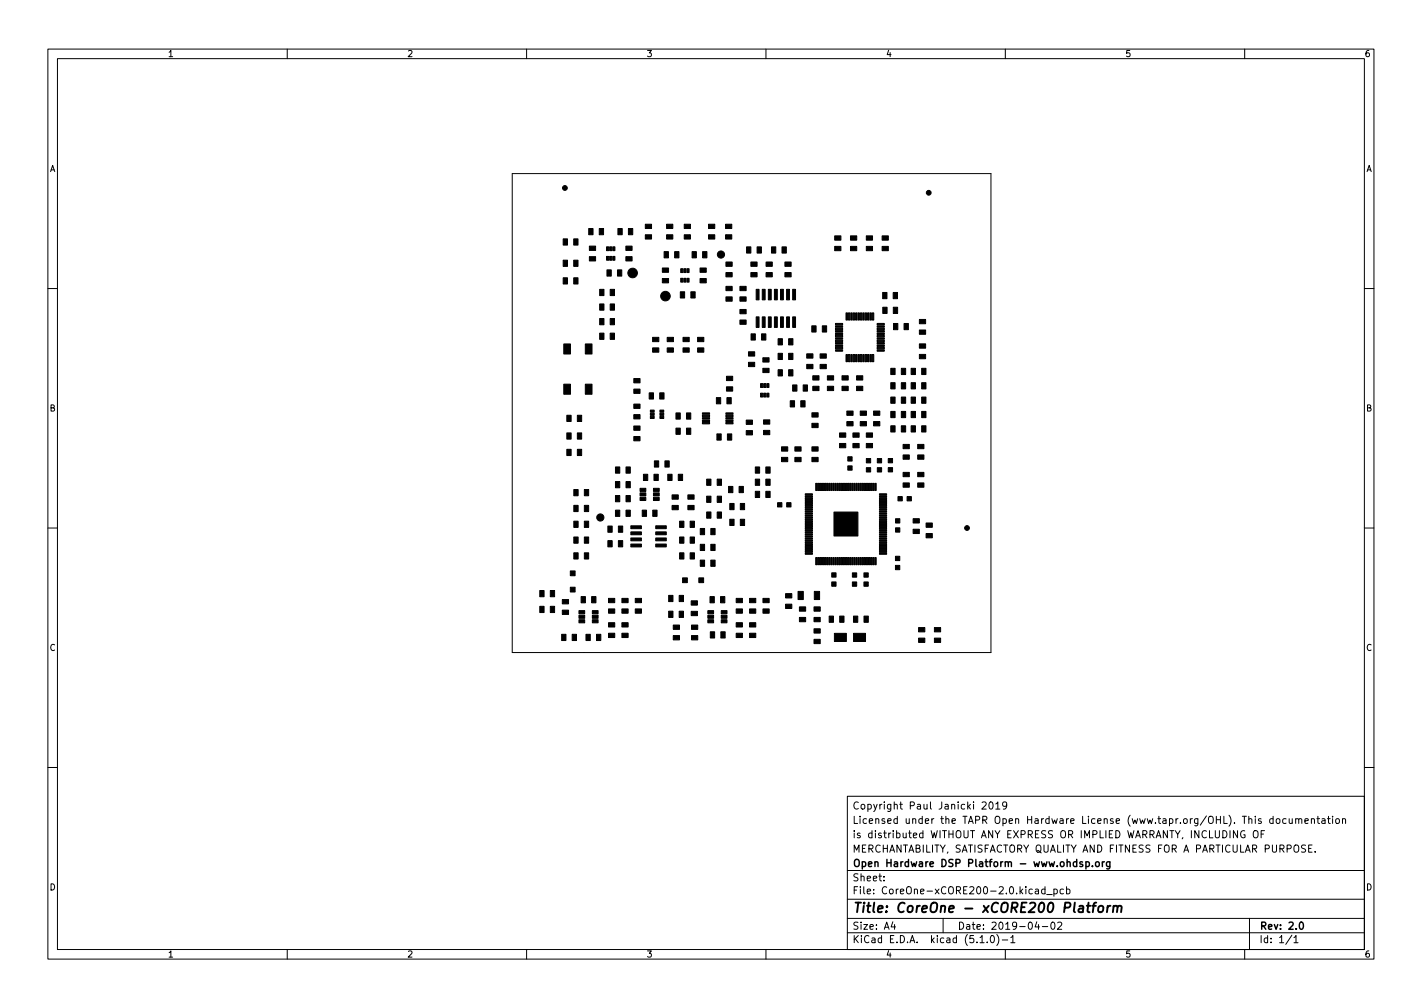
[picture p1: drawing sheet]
<svg xmlns="http://www.w3.org/2000/svg" width="297mm" height="210mm" viewBox="0 0 297 210" stroke-linecap="round" stroke-linejoin="round" font-family="sans-serif">
<defs><g id="words">
<text font-size="2.8" x="178" y="190.6">Title: CoreOne - xCORE200 Platform</text>
<g font-size="2.1">
<text x="178" y="172">Licensed under the TAPR Open Hardware License (www.tapr.org/OHL). This documentation</text>
<text x="178" y="169">Copyright Paul Janicki 2019</text>
<text x="178" y="178">MERCHANTABILITY, SATISFACTORY QUALITY AND FITNESS FOR A PARTICULAR PURPOSE.</text>
<text x="178" y="175">is distributed WITHOUT ANY EXPRESS OR IMPLIED WARRANTY, INCLUDING OF</text>
<text x="178" y="184">Sheet:</text>
<text x="178" y="181">Open Hardware DSP Platform - www.ohdsp.org</text>
<text x="178" y="186.7">File: CoreOne-xCORE200-2.0.kicad_pcb</text>
<text x="178" y="196.9">KiCad E.D.A. kicad (5.1.0)-1</text>
<text x="178" y="194.1">Size: A4</text>
<text x="200" y="194.1">Date: 2019-04-02</text>
<text x="263" y="194.1">Rev: 2.0</text>
<text x="263" y="196.9">Id: 1/1</text>
</g>
<g font-size="1.8">
<text x="35" y="11.9">1</text>
<text x="85" y="11.9">2</text>
<text x="135" y="11.9">3</text>
<text x="185" y="11.9">4</text>
<text x="235" y="11.9">5</text>
<text x="285" y="11.9">6</text>
<text x="10.3" y="35.9">A</text>
<text x="285.3" y="35.9">A</text>
<text x="10.3" y="85.9">B</text>
<text x="285.3" y="85.9">B</text>
<text x="10.3" y="135.9">C</text>
<text x="285.3" y="135.9">C</text>
<text x="10.3" y="185.9">D</text>
<text x="285.3" y="185.9">D</text>
<text x="35" y="199.9">1</text>
<text x="85" y="199.9">2</text>
<text x="135" y="199.9">3</text>
<text x="185" y="199.9">4</text>
<text x="235" y="199.9">5</text>
<text x="285" y="199.9">6</text>
</g>
</g></defs>
<g fill="none" stroke="#000" stroke-width=".21">
<path d="M10 10.2h277v190.1h-277zM12 12.2h273v186.1h-273zM60 10.2v2M110 10.2v2M160 10.2v2M210 10.2v2M260 10.2v2M107 36.2h100v100h-100zM10 60.2h2M285 60.2h2M10 110.2h2M285 110.2h2"/>
<path d="M10 160.2h2M177 166.3h108v32h-108zM205.1 167.6l.6-.2 .3 .5-.9 1h.9M206.7 167.6l.2-.2a.8 .8 0 0 1 .6 .8 .8 .8 0 0 1-.6 .7l-.2-.1-.1-.4zM208 167.9l.4-.5v1.5M208 168.9h.9M210.3 168.1l-.3 .3-.4-.1-.2-.2 .2-.6 .4-.1 .2 .2a.99 .99 0 0 1-.3 1.3h-.3M258.5 173.4v1.5l-.9-1.5v1.5M260 173.5a.7 .7 0 0 0-.9 .7 .7 .7 0 0 0 .9 .7l.1-.6h-.3M262 173.5l.1-.1a.5 .5 0 0 1 .7 .5v.5a.5 .5 0 0 1-.5 .6 .5 .5 0 0 1-.5-.6v-.5zM263.4 174.1h.5M264.1 173.4h-.7v1.5"/>
<path d="M265.9 171l-.4-.1-.3 .3 .2 .7h.5M265.9 170.4v1.5M266.7 171l.4-.1 .3 .3v.4l-.3 .3h-.4l-.1-.3zM268.6 171l-.4-.1-.3 .3 .2 .7h.5M269.3 170.9l.1 1h.3l.2-.1M269.9 170.9v1M270.6 171.1l.3-.2 .3 .1 .1 .9M270.6 170.9v1M271.3 171.1l.2-.2 .4 .1v.9M272.6 171.4l.7-.1-.1-.3-.4-.1-.2 .2v.8h.6M272.7 176.5l-.6-.1-.2 .3 .1 .4 .6 .3v.4l-.2 .1h-.5M273.4 177.1h.5"/>
<path d="M273.9 171.1l.2-.2 .4 .1 .1 .9M273.9 170.9v1M274.1 176.4h-.7v1.5h.7M274.7 177.8v.1M275.1 170.9h.5M275.3 170.4v1.3l.3 .2M276.1 171h.6l.1 .9M276.8 171.3l-.5 .1-.2 .2 .2 .3h.5M277.3 170.9h.6M277.5 170.4v1.3l.4 .2M278.4 170.4v.2M278.4 170.9v1"/>
<path d="M279.1 171l.4-.1 .3 .3v.4l-.3 .3h-.4l-.1-.3zM280.4 171.1l.2-.2 .4 .1 .1 .9M280.4 170.9v1M285 160.2h2M60 198.3v2M110 198.3v2M160 198.3v2M177 194.8h108M177 191.8h108M177 187.8h108M177 181.8h108M184.6 183.8v.1"/>
<path d="M184.6 183v.1M186.5 192.5l-.4 1h1M186.9 193v1M197 191.8v3M204.7 195.8l.4-.5v1.5M204.7 196.8h.9M206.2 196.7v.1M207 195.5l.2-.2a.8 .8 0 0 1 .5 .8 .8 .8 0 0 1-.5 .7l-.2-.1-.1-.4zM208.2 195.1a1.72 1.72 0 0 1 0 2.3M209.4 196.3h1.1M210 198.3v2M211.1 195.8l.5-.5v1.5"/>
<path d="M211.1 196.8h.9M216.3 185.7h.6v.9M216.6 192.5l-.4 1h.9M216.9 186l-.5 .1-.2 .2 .2 .3h.5M216.9 193v1M217.7 193.5h1.2M218.3 185.7l-.4-.1-.3 .3 .1 .7h.6M218.3 185.1v1.5M218.6 186.8h1.2M219.6 192.7l.3-.2a.8 .8 0 0 1 .5 .8 .8 .8 0 0 1-.5 .7l-.3-.1-.1-.4zM220.1 185.7l.5-.1 .3 .3-.2 .7h-.6M220.1 185.6v1.5"/>
<path d="M220.9 192.7l.6-.2 .3 .5-.9 1h.9M222.1 185.7l-.4-.1-.3 .3 .2 .7h.5M222.8 185.7l.4-.1 .3 .3-.1 .7h-.6M222.8 185.1v1.5M260 198.3v2M261 191.8v6.5M269.9 195.3l-1.3 1.9M270.3 195.8l.4-.5v1.5M270.3 196.8h.8"/>
</g>
<path d="M226.8 179.9v1.5M230.3 179.9v1M230.7 179.9l-.4 .3M231.8 179.9v1.2l-.2 .3h-.4M226.1 180l-.3-.1-.2 .2v.3l.5 .1v.4h-.5M226.8 180l.5-.1 .3 .3-.2 .7h-.6M228.2 180.8v.1M228.9 180.1l.2-.2 .5 .2v.5l-.1 .3h-.4l-.2-.1zM231.8 180l-.4-.1-.3 .3 .2 .7h.5M271.6 192.6l.2-.1a.8 .8 0 0 1 .5 .8 .8 .8 0 0 1-.5 .7 1 1 0 0 1-.2-1.4z" fill="none" stroke="#000" stroke-width=".3"/>
<path d="M227 189.1h.8M227.4 188.5l-.2 1.7v.2l.4 .1M228.2 189.1h.7M229 188.5l-.4 .1-.1 .1-.2 1.8M229.6 189.3l.1-.1a.5 .5 0 0 1 .8 .3l-.1 .6-.2 .3a.5 .5 0 0 1-.8-.3zM231.4 189.1l-.2 1.4M232 189.1l-.4 .1-.3 .3M232.6 189.3l.3-.2 .5 .1-.1 1.3M232.6 189.1l-.1 1.4M233.5 189.4a.5 .5 0 0 1 .7-.2v1.3" fill="none" stroke="#000" stroke-width=".4"/>
<g fill="#000" stroke="#000" stroke-width=".21">
<path d="M117.6 49.9h.9v1.3h-.9zM117.6 54.3h.9v1.3h-.9zM117.6 58h.9v1.3h-.9zM119.8 49.9h.9v1.3h-.9zM119.8 54.3h.9v1.3h-.9zM119.8 58h.9v1.3h-.9zM123 47.7h.9v1.3h-.9zM123.1 51.4h1.3v.9h-1.3zM123.1 53.6h1.3v.9h-1.3zM125.2 47.7h.9v1.3h-.9zM126.7 53.5h.4v.8h-.4zM126.7 51.5h.4v.8h-.4z"/>
<path d="M127.3 53.5h.5v.8h-.5zM127.3 51.5h.5v.8h-.5zM126.8 56.4h.9v1.3h-.9zM128 53.5h.4v.8h-.4zM128 51.5h.4v.8h-.4zM129 56.4h.9v1.3h-.9zM129.1 47.7h.9v1.3h-.9zM130.7 51.4h1.3v.9h-1.3zM130.7 53.6h1.3v.9h-1.3zM131.3 47.7h.9v1.3h-.9zM134.8 46.8h1.3v.9h-1.3zM134.8 49h1.3v.9h-1.3z"/>
<path d="M138.4 56h1.3v.9h-1.3zM138.4 58.2h1.3v.9h-1.3zM138.7 52.5h.9v1.3h-.9zM139.2 46.8h1.3v.9h-1.3zM139.2 49h1.3v.9h-1.3zM140.9 52.5h.9v1.3h-.9zM142.2 58.1h.4v.8h-.4zM142.2 56.1h.4v.8h-.4zM142.8 58.1h.5v.8h-.5zM142.8 56.1h.5v.8h-.5zM142.9 46.8h1.3v.9h-1.3zM142.9 49h1.3v.9h-1.3z"/>
<path d="M143.5 58.1h.4v.8h-.4zM143.5 56.1h.4v.8h-.4zM144.6 52.5h.9v1.3h-.9zM146.2 56h1.3v.9h-1.3zM146.2 58.2h1.3v.9h-1.3zM146.8 52.5h.9v1.3h-.9zM148 49h1.3v.9h-1.3zM148 46.8h1.3v.9h-1.3zM151.6 49h1.3v.9h-1.3zM151.6 46.8h1.3v.9h-1.3zM151.6 56.9h1.3v.9h-1.3zM151.6 54.7h1.3v.9h-1.3z"/>
<path d="M154.6 59.8h1.3v.9h-1.3zM155.9 51.5h.9v1.3h-.9zM156.8 56.9h1.3v.9h-1.3zM156.8 54.7h1.3v.9h-1.3zM158.1 51.5h.9v1.3h-.9zM160 54.7h1.3v.9h-1.3zM160 56.9h1.3v.9h-1.3zM161.2 51.5h.9v1.3h-.9zM163.4 51.5h.9v1.3h-.9zM164 56.9h1.3v.9h-1.3zM164 54.7h1.3v.9h-1.3zM174.4 51.4h1.3v.9h-1.3z"/>
<path d="M174.4 49.2h1.3v.9h-1.3zM177.7 51.4h1.3v.9h-1.3zM177.7 49.2h1.3v.9h-1.3zM181 51.4h1.3v.9h-1.3zM181 49.2h1.3v.9h-1.3zM184.3 51.4h1.3v.9h-1.3zM184.3 49.2h1.3v.9h-1.3zM117.8 71.8h1.4v2.1h-1.4zM122.3 71.8h1.4v2.1h-1.4zM125.3 69.6h.9v1.3h-.9zM125.3 66.5h.9v1.3h-.9zM125.3 60.4h.9v1.3h-.9z"/>
<path d="M125.3 63.5h.9v1.3h-.9zM127.5 69.6h.9v1.3h-.9zM127.5 66.5h.9v1.3h-.9zM127.5 60.4h.9v1.3h-.9zM127.5 63.5h.9v1.3h-.9zM132.4 79h1.3v.9h-1.3zM136.3 70.4h1.3v.9h-1.3zM136.3 72.6h1.3v.9h-1.3zM139.4 70.4h1.3v.9h-1.3zM139.4 72.6h1.3v.9h-1.3zM142.1 60.9h.9v1.3h-.9zM142.7 70.4h1.3v.9h-1.3z"/>
<path d="M142.7 72.6h1.3v.9h-1.3zM144.3 60.9h.9v1.3h-.9zM145.7 70.4h1.3v.9h-1.3zM145.7 72.6h1.3v.9h-1.3zM151.8 78.6h1.2v.9h-1.2zM151.6 62h1.3v.9h-1.3zM151.6 59.8h1.3v.9h-1.3zM154.6 62h1.3v.9h-1.3zM154.6 64.6h1.3v.9h-1.3zM154.6 66.8h1.3v.9h-1.3zM156.3 75.6h1.3v.9h-1.3zM156.3 73.4h1.3v.9h-1.3z"/>
<path d="M156.9 69.7h.9v1.3h-.9zM158 66.2h.6v2.2h-.6zM158 60.4h.6v2.2h-.6zM159.2 66.2h.6v2.2h-.6zM159.2 60.4h.6v2.2h-.6zM159.1 69.7h.9v1.3h-.9zM159.3 76.9h1.3v.9h-1.3zM159.3 74.7h1.3v.9h-1.3zM160.5 66.2h.6v2.2h-.6zM160.5 60.4h.6v2.2h-.6zM161.8 66.2h.6v2.2h-.6zM161.8 60.4h.6v2.2h-.6z"/>
<path d="M162.5 77.2h.9v1.3h-.9zM162.5 70.7h.9v1.3h-.9zM162.5 73.8h.9v1.3h-.9zM163 66.2h.6v2.2h-.6zM163 60.4h.6v2.2h-.6zM164.7 77.2h.9v1.3h-.9zM164.7 70.7h.9v1.3h-.9zM164.3 66.2h.6v2.2h-.6zM164.3 60.4h.6v2.2h-.6zM164.7 73.8h.9v1.3h-.9zM165.6 66.2h.6v2.2h-.6zM165.6 60.4h.6v2.2h-.6z"/>
<path d="M168.5 73.9h1.3v.9h-1.3zM168.5 76.1h1.3v.9h-1.3zM169.8 78.5h1.3v.9h-1.3zM169.6 68h.9v1.3h-.9zM171.3 73.9h1.3v.9h-1.3zM171.3 76.1h1.3v.9h-1.3zM171.8 68h.9v1.3h-.9zM172.8 78.5h1.3v.9h-1.3zM174.5 67.5h1.5v.3h-1.5zM174.5 68h1.5v.3h-1.5zM174.5 68.5h1.5v.3h-1.5zM174.5 69h1.5v.3h-1.5z"/>
<path d="M174.5 69.5h1.5v.3h-1.5zM174.5 70h1.5v.3h-1.5zM174.5 70.5h1.5v.3h-1.5zM174.5 71h1.5v.3h-1.5zM174.5 71.5h1.5v.3h-1.5zM174.5 72h1.5v.3h-1.5zM174.5 72.5h1.5v.3h-1.5zM174.5 73h1.5v.3h-1.5zM175.9 78.5h1.3v.9h-1.3zM176.7 65.3h.3v1.5h-.3zM176.7 74h.3v1.5h-.3zM177.2 65.3h.3v1.5h-.3z"/>
<path d="M177.2 74h.3v1.5h-.3zM177.7 65.3h.3v1.5h-.3zM177.7 74h.3v1.5h-.3zM178.2 65.3h.3v1.5h-.3zM178.2 74h.3v1.5h-.3zM178.7 65.3h.3v1.5h-.3zM178.7 74h.3v1.5h-.3zM178.9 78.5h1.3v.9h-1.3zM179.2 65.3h.3v1.5h-.3zM179.2 74h.3v1.5h-.3zM179.7 65.3h.3v1.5h-.3zM179.7 74h.3v1.5h-.3z"/>
<path d="M180.2 65.3h.3v1.5h-.3zM180.2 74h.3v1.5h-.3zM180.7 65.3h.3v1.5h-.3zM180.7 74h.3v1.5h-.3zM181.2 65.3h.3v1.5h-.3zM181.2 74h.3v1.5h-.3zM181.7 65.3h.3v1.5h-.3zM181.7 74h.3v1.5h-.3zM182.2 65.3h.3v1.5h-.3zM182.2 74h.3v1.5h-.3zM183.2 73h1.5v.3h-1.5zM183.2 72.5h1.5v.3h-1.5z"/>
<path d="M183.2 72h1.5v.3h-1.5zM183.2 71.5h1.5v.3h-1.5zM183.2 71h1.5v.3h-1.5zM183.2 70.5h1.5v.3h-1.5zM183.2 70h1.5v.3h-1.5zM183.2 69.5h1.5v.3h-1.5zM183.2 69h1.5v.3h-1.5zM183.2 68.5h1.5v.3h-1.5zM183.2 68h1.5v.3h-1.5zM183.2 67.5h1.5v.3h-1.5zM184.4 61.1h.9v1.3h-.9zM184.4 64.1h.9v1.3h-.9z"/>
<path d="M186.1 76.9h.9v1.3h-.9zM186.6 61.1h.9v1.3h-.9zM186.6 64.1h.9v1.3h-.9zM186.6 67.5h.9v1.3h-.9zM188.3 76.9h.9v1.3h-.9zM188.8 67.5h.9v1.3h-.9zM190.3 76.9h.9v1.3h-.9zM192 66.7h1.3v.9h-1.3zM192 68.9h1.3v.9h-1.3zM192.5 76.9h.9v1.3h-.9zM192 74h1.3v.9h-1.3zM192 71.8h1.3v.9h-1.3z"/>
<path d="M117.8 80.2h1.4v2.1h-1.4zM118.4 93.8h.9v1.3h-.9zM118.4 90.4h.9v1.3h-.9zM118.4 86.7h.9v1.3h-.9zM120.6 93.8h.9v1.3h-.9zM120.6 90.4h.9v1.3h-.9zM120.6 86.7h.9v1.3h-.9zM122.3 80.2h1.4v2.1h-1.4zM128.6 97.5h.9v1.3h-.9zM130.8 97.5h.9v1.3h-.9zM132.4 81.2h1.3v.9h-1.3zM132.4 91.1h1.3v.9h-1.3z"/>
<path d="M132.4 88.9h1.3v.9h-1.3zM132.4 86.6h1.3v.9h-1.3zM132.4 84.4h1.3v.9h-1.3zM134.4 99h.9v1.3h-.9zM135.9 85.6h.7v.5h-.7zM135.9 86.3h.7v.4h-.7zM135.9 86.9h.7v.5h-.7zM135.6 82h.9v1.3h-.9zM136.6 99h.9v1.3h-.9zM136.7 96.2h.9v1.3h-.9zM137.9 86.9h.7v.5h-.7zM137.9 86.3h.7v.4h-.7z"/>
<path d="M137.9 85.6h.7v.5h-.7zM137.8 82h.9v1.3h-.9zM138.9 96.2h.9v1.3h-.9zM141.2 86.2h.9v1.3h-.9zM141.2 89.4h.9v1.3h-.9zM143.4 86.2h.9v1.3h-.9zM143.4 89.4h.9v1.3h-.9zM146.7 88.2h1.5v.3h-1.5zM146.7 87.7h1.5v.3h-1.5zM146.7 87.2h1.5v.3h-1.5zM146.7 86.7h1.5v.3h-1.5zM146.7 86.2h1.5v.3h-1.5z"/>
<path d="M149.6 83h.9v1.3h-.9zM149.8 90.6h.8v1.3h-.8zM151.8 80.8h1.2v.9h-1.2zM151.8 83h.9v1.3h-.9zM151.9 90.6h1v1.3h-1zM151.6 88.2h1.5v.3h-1.5zM151.6 87.7h1.5v.3h-1.5zM151.6 87.2h1.5v.3h-1.5zM151.6 86.7h1.5v.3h-1.5zM151.6 86.2h1.5v.3h-1.5zM155.9 89.9h1.3v.9h-1.3zM155.9 87.7h1.3v.9h-1.3z"/>
<path d="M157.8 97.5h.9v1.3h-.9zM158.9 82.1h.4v.8h-.4zM158.9 80.1h.4v.8h-.4zM159.5 82.1h.5v.8h-.5zM159.5 80.1h.5v.8h-.5zM160 97.5h.9v1.3h-.9zM160.2 82.1h.4v.8h-.4zM160.2 80.1h.4v.8h-.4zM159.5 89.9h1.3v.9h-1.3zM159.5 87.7h1.3v.9h-1.3zM163.2 95.5h1.3v.9h-1.3zM163.2 93.3h1.3v.9h-1.3z"/>
<path d="M165.1 83.7h.9v1.3h-.9zM165.6 80.4h.9v1.3h-.9zM166 93.3h1.3v.9h-1.3zM166 95.5h1.3v.9h-1.3zM167.3 83.7h.9v1.3h-.9zM167.8 80.4h.9v1.3h-.9zM169.6 93.3h1.3v.9h-1.3zM169.6 95.5h1.3v.9h-1.3zM169.6 86.2h1.3v.9h-1.3zM169.6 88.4h1.3v.9h-1.3zM169.8 80.7h1.3v.9h-1.3zM172.8 80.7h1.3v.9h-1.3z"/>
<path d="M175.4 90.4h1.3v.9h-1.3zM175.4 92.6h1.3v.9h-1.3zM175.9 80.7h1.3v.9h-1.3zM176.9 85.8h1.3v.9h-1.3zM176.9 88h1.3v.9h-1.3zM177.1 97.3h.9v.9h-.9zM177.1 95.4h.9v.9h-.9zM178.2 90.4h1.3v.9h-1.3zM178.2 92.6h1.3v.9h-1.3zM178.9 80.7h1.3v.9h-1.3zM179.7 85.8h1.3v.9h-1.3zM179.7 88h1.3v.9h-1.3z"/>
<path d="M181 90.4h1.3v.9h-1.3zM181 92.6h1.3v.9h-1.3zM181 97.6h.9v.9h-.9zM181 95.7h.9v.9h-.9zM182.5 85.8h1.3v.9h-1.3zM182.5 88h1.3v.9h-1.3zM183.3 97.6h.9v.9h-.9zM183.3 95.7h.9v.9h-.9zM186.1 88.9h.9v1.3h-.9zM186.1 79.9h.9v1.3h-.9zM186.1 82.9h.9v1.3h-.9zM186.1 85.9h.9v1.3h-.9z"/>
<path d="M185.5 97.6h.9v.9h-.9zM185.5 95.7h.9v.9h-.9zM188.3 88.9h.9v1.3h-.9zM188.3 79.9h.9v1.3h-.9zM188.3 82.9h.9v1.3h-.9zM188.3 85.9h.9v1.3h-.9zM188.6 98.6h1.3v.9h-1.3zM188.6 92.8h1.3v.9h-1.3zM188.6 95h1.3v.9h-1.3zM190.3 88.9h.9v1.3h-.9zM190.3 79.9h.9v1.3h-.9zM190.3 82.9h.9v1.3h-.9z"/>
<path d="M190.3 85.9h.9v1.3h-.9zM191.7 98.6h1.3v.9h-1.3zM191.7 92.8h1.3v.9h-1.3zM191.7 95h1.3v.9h-1.3zM192.5 88.9h.9v1.3h-.9zM192.5 79.9h.9v1.3h-.9zM192.5 82.9h.9v1.3h-.9zM192.5 85.9h.9v1.3h-.9zM119.9 102.2h.9v1.3h-.9zM119.9 112.1h.9v1.3h-.9zM119.9 108.8h.9v1.3h-.9zM119.9 105.5h.9v1.3h-.9z"/>
<path d="M119.9 115.4h.9v1.3h-.9zM122.1 102.2h.9v1.3h-.9zM122.1 112.1h.9v1.3h-.9zM122.1 108.8h.9v1.3h-.9zM122.1 105.5h.9v1.3h-.9zM122.1 115.4h.9v1.3h-.9zM127 112.9h.9v1.3h-.9zM127 109.8h.9v1.3h-.9zM128.6 100.5h.9v1.3h-.9zM128.6 103.5h.9v1.3h-.9zM128.6 106.5h.9v1.3h-.9zM129.2 112.9h.9v1.3h-.9z"/>
<path d="M129.2 109.8h.9v1.3h-.9zM130.8 100.5h.9v1.3h-.9zM130.8 103.5h.9v1.3h-.9zM130.8 106.5h.9v1.3h-.9zM133.7 102h1.2v.6h-1.2zM133.7 102.9h1.2v.7h-1.2zM133.7 103.9h1.2v.6h-1.2zM131.8 109.8h2.2v.6h-2.2zM131.8 111.1h2.2v.6h-2.2zM131.8 112.3h2.2v.6h-2.2zM131.8 113.6h2.2v.6h-2.2zM134.2 106.5h.9v1.3h-.9z"/>
<path d="M136.5 102.9h1.2v.7h-1.2zM136.5 103.9h1.2v.6h-1.2zM136.5 102h1.2v.6h-1.2zM136.4 106.5h.9v1.3h-.9zM137 113.6h2.2v.6h-2.2zM137 112.3h2.2v.6h-2.2zM137 111.1h2.2v.6h-2.2zM137 109.8h2.2v.6h-2.2zM139.5 99h.9v1.3h-.9zM140.4 105.5h1.3v.9h-1.3zM140.4 103.3h1.3v.9h-1.3zM141.7 99h.9v1.3h-.9z"/>
<path d="M142 115.4h.9v1.3h-.9zM142 112.1h.9v1.3h-.9zM142 108.8h.9v1.3h-.9zM144.2 115.4h.9v1.3h-.9zM144.2 112.1h.9v1.3h-.9zM144.2 108.8h.9v1.3h-.9zM143.7 105.5h1.3v.9h-1.3zM143.7 103.3h1.3v.9h-1.3zM146.3 110.3h.9v1.3h-.9zM146.3 116.9h.9v1.3h-.9zM146.3 113.6h.9v1.3h-.9zM147.6 106.9h.9v1.3h-.9z"/>
<path d="M147.6 103.6h.9v1.3h-.9zM147.6 100h.9v1.3h-.9zM148.5 110.3h.9v1.3h-.9zM148.5 116.9h.9v1.3h-.9zM148.5 113.6h.9v1.3h-.9zM149.8 106.9h.9v1.3h-.9zM149.8 103.6h.9v1.3h-.9zM149.8 100h.9v1.3h-.9zM152.2 101.6h.9v1.3h-.9zM152.4 105.1h.9v1.3h-.9zM152.4 108.4h.9v1.3h-.9zM154.4 101.6h.9v1.3h-.9z"/>
<path d="M154.6 105.1h.9v1.3h-.9zM154.6 108.4h.9v1.3h-.9zM157.8 102.6h.9v1.3h-.9zM157.8 100h.9v1.3h-.9zM160 102.6h.9v1.3h-.9zM160 100h.9v1.3h-.9zM162.4 105h.9v.9h-.9zM164.3 105h.9v.9h-.9zM168.2 103.1h1.5v.2h-1.5zM168.2 103.5h1.5v.2h-1.5zM168.2 103.9h1.5v.2h-1.5zM168.2 104.3h1.5v.2h-1.5z"/>
<path d="M168.2 104.7h1.5v.2h-1.5zM168.2 105.1h1.5v.2h-1.5zM168.2 105.5h1.5v.2h-1.5zM168.2 105.9h1.5v.2h-1.5zM168.2 106.3h1.5v.2h-1.5zM168.2 106.7h1.5v.2h-1.5zM168.2 107.1h1.5v.2h-1.5zM168.2 107.5h1.5v.2h-1.5zM168.2 107.9h1.5v.2h-1.5zM168.2 108.3h1.5v.2h-1.5zM168.2 108.7h1.5v.2h-1.5zM168.2 109.1h1.5v.2h-1.5z"/>
<path d="M168.2 109.5h1.5v.2h-1.5zM168.2 109.9h1.5v.2h-1.5zM168.2 110.3h1.5v.2h-1.5zM168.2 110.7h1.5v.2h-1.5zM168.2 111.1h1.5v.2h-1.5zM168.2 111.5h1.5v.2h-1.5zM168.2 111.9h1.5v.2h-1.5zM168.2 112.3h1.5v.2h-1.5zM168.2 112.7h1.5v.2h-1.5zM168.2 113.1h1.5v.2h-1.5zM168.2 113.5h1.5v.2h-1.5zM168.2 113.9h1.5v.2h-1.5z"/>
<path d="M168.2 114.3h1.5v.2h-1.5zM168.2 114.7h1.5v.2h-1.5zM168.2 115.1h1.5v.2h-1.5zM168.2 115.5h1.5v.2h-1.5zM170.4 116.4h.2v1.5h-.2zM170.4 100.9h.2v1.5h-.2zM170.8 116.4h.2v1.5h-.2zM170.8 100.9h.2v1.5h-.2zM171.2 116.4h.2v1.5h-.2zM171.2 100.9h.2v1.5h-.2zM171.6 116.4h.2v1.5h-.2zM171.6 100.9h.2v1.5h-.2z"/>
<path d="M172 116.4h.2v1.5h-.2zM172 100.9h.2v1.5h-.2zM172.4 116.4h.2v1.5h-.2zM172.4 100.9h.2v1.5h-.2zM172.8 116.4h.2v1.5h-.2zM172.8 100.9h.2v1.5h-.2zM173.2 116.4h.2v1.5h-.2zM173.2 100.9h.2v1.5h-.2zM173.6 116.4h.2v1.5h-.2zM173.6 100.9h.2v1.5h-.2zM173.7 119.6h.9v.9h-.9zM174 116.4h.2v1.5h-.2z"/>
<path d="M174 100.9h.2v1.5h-.2zM174.2 106.9h5v5h-5zM174.4 116.4h.2v1.5h-.2zM174.4 100.9h.2v1.5h-.2zM174.8 116.4h.2v1.5h-.2zM174.8 100.9h.2v1.5h-.2zM175.2 116.4h.2v1.5h-.2zM175.2 100.9h.2v1.5h-.2zM175.6 116.4h.2v1.5h-.2zM175.6 100.9h.2v1.5h-.2zM176 116.4h.2v1.5h-.2zM176 100.9h.2v1.5h-.2z"/>
<path d="M176.4 116.4h.2v1.5h-.2zM176.4 100.9h.2v1.5h-.2zM176.8 116.4h.2v1.5h-.2zM176.8 100.9h.2v1.5h-.2zM177.2 116.4h.2v1.5h-.2zM177.2 100.9h.2v1.5h-.2zM177.6 116.4h.2v1.5h-.2zM177.6 100.9h.2v1.5h-.2zM178 116.4h.2v1.5h-.2zM178 100.9h.2v1.5h-.2zM178.1 119.6h.9v.9h-.9zM178.4 116.4h.2v1.5h-.2z"/>
<path d="M178.4 100.9h.2v1.5h-.2zM178.8 116.4h.2v1.5h-.2zM178.8 100.9h.2v1.5h-.2zM179.2 116.4h.2v1.5h-.2zM179.2 100.9h.2v1.5h-.2zM179.6 116.4h.2v1.5h-.2zM179.6 100.9h.2v1.5h-.2zM180 116.4h.2v1.5h-.2zM180 100.9h.2v1.5h-.2zM180.4 116.4h.2v1.5h-.2zM180.4 100.9h.2v1.5h-.2zM180.5 119.6h.9v.9h-.9z"/>
<path d="M180.8 116.4h.2v1.5h-.2zM180.8 100.9h.2v1.5h-.2zM181.2 116.4h.2v1.5h-.2zM181.2 100.9h.2v1.5h-.2zM181.6 116.4h.2v1.5h-.2zM181.6 100.9h.2v1.5h-.2zM182 116.4h.2v1.5h-.2zM182 100.9h.2v1.5h-.2zM182.4 116.4h.2v1.5h-.2zM182.4 100.9h.2v1.5h-.2zM182.8 116.4h.2v1.5h-.2zM182.8 100.9h.2v1.5h-.2z"/>
<path d="M183.7 115.5h1.5v.2h-1.5zM183.7 115.1h1.5v.2h-1.5zM183.7 114.7h1.5v.2h-1.5zM183.7 114.3h1.5v.2h-1.5zM183.7 113.9h1.5v.2h-1.5zM183.7 113.5h1.5v.2h-1.5zM183.7 113.1h1.5v.2h-1.5zM183.7 112.7h1.5v.2h-1.5zM183.7 112.3h1.5v.2h-1.5zM183.7 111.9h1.5v.2h-1.5zM183.7 111.5h1.5v.2h-1.5zM183.7 111.1h1.5v.2h-1.5z"/>
<path d="M183.7 110.7h1.5v.2h-1.5zM183.7 110.3h1.5v.2h-1.5zM183.7 109.9h1.5v.2h-1.5zM183.7 109.5h1.5v.2h-1.5zM183.7 109.1h1.5v.2h-1.5zM183.7 108.7h1.5v.2h-1.5zM183.7 108.3h1.5v.2h-1.5zM183.7 107.9h1.5v.2h-1.5zM183.7 107.5h1.5v.2h-1.5zM183.7 107.1h1.5v.2h-1.5zM183.7 106.7h1.5v.2h-1.5zM183.7 106.3h1.5v.2h-1.5z"/>
<path d="M183.7 105.9h1.5v.2h-1.5zM183.7 105.5h1.5v.2h-1.5zM183.7 105.1h1.5v.2h-1.5zM183.7 104.7h1.5v.2h-1.5zM183.7 104.3h1.5v.2h-1.5zM183.7 103.9h1.5v.2h-1.5zM183.7 103.5h1.5v.2h-1.5zM183.7 103.1h1.5v.2h-1.5zM187 116.1h1v.9h-1zM187 118h1v.9h-1zM187.6 103.7h.9v.9h-.9zM187.1 110.2h.9v.9h-.9z"/>
<path d="M187.1 108.3h.9v.9h-.9zM188.6 100.8h1.3v.9h-1.3zM189.5 103.7h.9v.9h-.9zM190.7 108.3h1.3v.9h-1.3zM190.7 110.5h1.3v.9h-1.3zM191.7 100.8h1.3v.9h-1.3zM193.4 109.2h1.3v.9h-1.3zM193.4 111.4h1.3v.9h-1.3zM112.8 126.6h.9v1.3h-.9zM112.8 123.3h.9v1.3h-.9zM114.9 126.6h.9v1.3h-.9zM114.9 123.3h.9v1.3h-.9z"/>
<path d="M117.3 132.4h.9v1.3h-.9zM117.5 125.2h1.3v.9h-1.3zM117.5 127.4h1.3v.9h-1.3zM119.5 132.4h.9v1.3h-.9zM119.1 122.6h1v1h-1zM119.1 119.2h1v1h-1zM120.9 127.5h1.2v.6h-1.2zM120.9 128.4h1.2v.7h-1.2zM120.9 129.4h1.2v.6h-1.2zM121.4 124.6h.9v1.3h-.9zM122.4 132.4h.9v1.3h-.9zM123.6 124.6h.9v1.3h-.9z"/>
<path d="M123.7 128.4h1.2v.7h-1.2zM123.7 129.4h1.2v.6h-1.2zM123.7 127.5h1.2v.6h-1.2zM124.6 132.4h.9v1.3h-.9zM127.1 124.9h1.3v.9h-1.3zM127.1 127.1h1.3v.9h-1.3zM127.1 132.2h1.3v.9h-1.3zM127.1 130h1.3v.9h-1.3zM129.9 124.9h1.3v.9h-1.3zM129.9 127.1h1.3v.9h-1.3zM129.9 132.2h1.3v.9h-1.3zM129.9 130h1.3v.9h-1.3z"/>
<path d="M132.7 124.9h1.3v.9h-1.3zM132.7 127.1h1.3v.9h-1.3zM139.7 127.6h.9v1.3h-.9zM139.7 124.3h.9v1.3h-.9zM140.6 130.5h1.3v.9h-1.3zM140.6 132.7h1.3v.9h-1.3zM141.9 127.6h.9v1.3h-.9zM141.9 124.3h.9v1.3h-.9zM142.6 120.7h1v1h-1zM144.4 125.4h1.3v.9h-1.3zM144.4 127.6h1.3v.9h-1.3zM144.5 132.7h1.3v.9h-1.3z"/>
<path d="M144.5 130.5h1.3v.9h-1.3zM146 120.7h1v1h-1zM147.9 127.5h1.2v.6h-1.2zM147.9 128.4h1.2v.7h-1.2zM147.9 129.4h1.2v.6h-1.2zM148.3 124.6h.9v1.3h-.9zM148.4 131.9h.9v1.3h-.9zM150.5 124.6h.9v1.3h-.9zM150.7 128.4h1.2v.7h-1.2zM150.7 129.4h1.2v.6h-1.2zM150.7 127.5h1.2v.6h-1.2zM150.6 131.9h.9v1.3h-.9z"/>
<path d="M153.8 124.9h1.3v.9h-1.3zM153.8 127.1h1.3v.9h-1.3zM153.8 132.2h1.3v.9h-1.3zM153.8 130h1.3v.9h-1.3zM156.6 124.9h1.3v.9h-1.3zM156.6 127.1h1.3v.9h-1.3zM156.6 132.2h1.3v.9h-1.3zM156.6 130h1.3v.9h-1.3zM159.4 124.9h1.3v.9h-1.3zM159.4 127.1h1.3v.9h-1.3zM164.1 126.1h1.3v.9h-1.3zM164.1 123.9h1.3v.9h-1.3z"/>
<path d="M166.7 123.5h1.1v1.7h-1.1zM167 126.7h1.3v.9h-1.3zM167 128.9h1.3v.9h-1.3zM170 126.7h1.3v.9h-1.3zM170 128.9h1.3v.9h-1.3zM170.1 123.5h1.1v1.7h-1.1zM170 133.5h1.3v.9h-1.3zM170 131.3h1.3v.9h-1.3zM173.2 128.6h.9v1.3h-.9zM173.7 121.5h.9v.9h-.9zM175.4 128.6h.9v1.3h-.9zM174.3 132.2h2.5v1.7h-2.5z"/>
<path d="M178.1 121.5h.9v.9h-.9zM178.3 128.6h.9v1.3h-.9zM180.5 121.5h.9v.9h-.9zM180.5 128.6h.9v1.3h-.9zM178.3 132.2h2.5v1.7h-2.5zM191.9 131h1.3v.9h-1.3zM191.9 133.2h1.3v.9h-1.3zM195.2 131h1.3v.9h-1.3zM195.2 133.2h1.3v.9h-1.3z"/>
<circle cx="118" cy="39.2" r=".5"/>
<circle cx="132.1" cy="57" r="1"/>
<circle cx="150.6" cy="53.1" r=".75"/>
<circle cx="194" cy="40.2" r=".5"/>
<circle cx="139" cy="61.8" r="1"/>
<circle cx="125.4" cy="108" r=".75"/>
<circle cx="202" cy="110.2" r=".5"/>
</g>
<use href="#words"/>
</svg>
